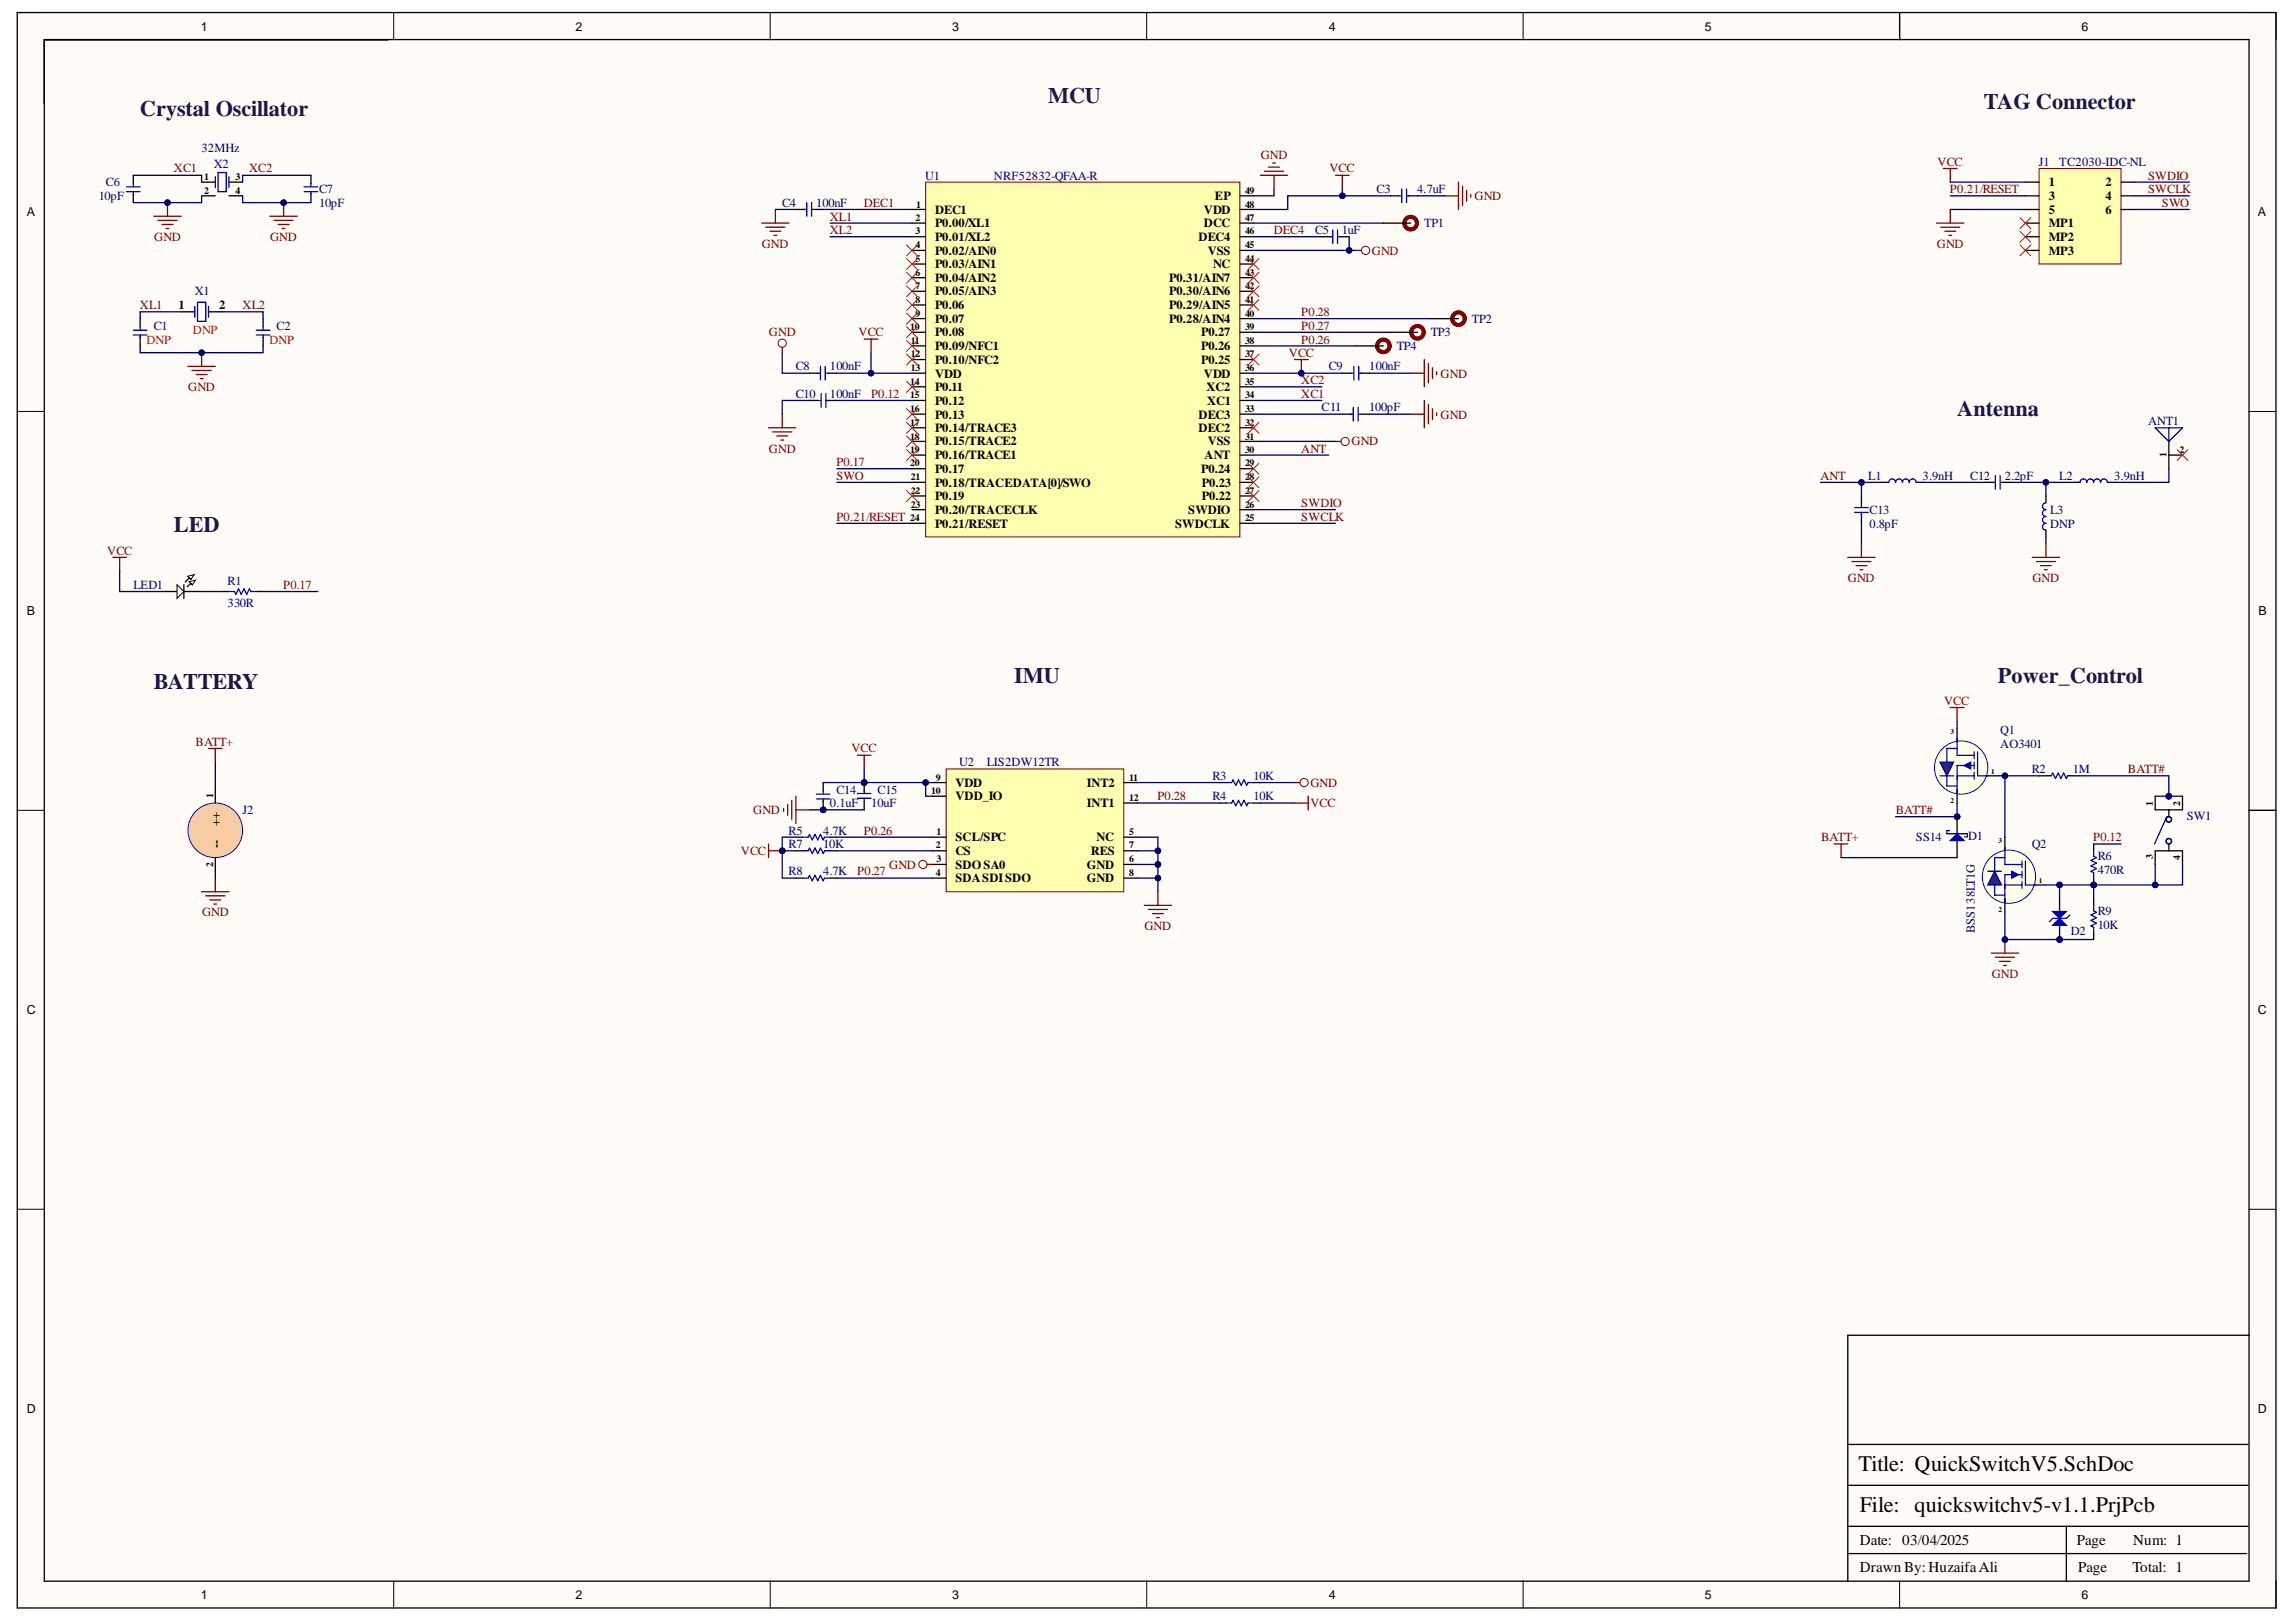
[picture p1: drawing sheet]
<svg xmlns="http://www.w3.org/2000/svg" width="297mm" height="210mm" viewBox="0 0 297 210" stroke-linecap="round" stroke-linejoin="round" font-family="sans-serif">
<defs><g id="words">
<g font-size="2.9" fill="#20124d">
<text x="18.1" y="15">Crystal Oscillator</text>
<text x="135.6" y="13.3">MCU</text>
<text x="256.7" y="14.1">TAG Connector</text>
<text x="253.2" y="53.8">Antenna</text>
<text x="22.5" y="68.9">LED</text>
<text x="19.9" y="89.2">BATTERY</text>
<text x="131.2" y="88.3">IMU</text>
<text x="258.4" y="88.3">Power_Control</text>
</g>
<g font-size="2.9">
<text x="240.4" y="190.4">Title: QuickSwitchV5.SchDoc</text>
<text x="240.6" y="195.7">File: quickswitchv5-v1.1.PrjPcb</text>
</g>
<g font-size="1.9">
<text x="240.6" y="203.5">Drawn By:HuzaifaAli</text>
<text x="240.6" y="199.9">Date: 03/04/2025</text>
<text x="268.7" y="199.9">Page</text>
<text x="268.9" y="203.5">Page</text>
<text x="275.9" y="203.5">Total: 1</text>
<text x="276" y="199.9">Num: 1</text>
</g>
<g font-size="1.6">
<text x="26" y="4">1</text>
<text x="74.4" y="4">2</text>
<text x="123.2" y="4">3</text>
<text x="171.9" y="4">4</text>
<text x="220.5" y="4">5</text>
<text x="269.3" y="4">6</text>
<text x="3.5" y="28">A</text>
<text x="121" y="27.6">DEC1</text>
<text x="121" y="29.4">P0.00/XL1</text>
<text x="155.7" y="29.4">DCC</text>
<text x="155.7" y="27.6">VDD</text>
<text x="157.2" y="25.9">EP</text>
<text x="265" y="24.1">1</text>
<text x="265" y="25.9">3</text>
<text x="265" y="27.6">5</text>
<text x="265" y="29.4">MP1</text>
<text x="272.4" y="24.1">2</text>
<text x="272.4" y="25.9">4</text>
<text x="272.4" y="27.6">6</text>
<text x="292.1" y="28">A</text>
<text x="121" y="31.2">P0.01/XL2</text>
<text x="121" y="33">P0.02/AIN0</text>
<text x="121" y="34.7">P0.03/AIN1</text>
<text x="155.1" y="31.2">DEC4</text>
<text x="156.3" y="33">VSS</text>
<text x="156.9" y="34.7">NC</text>
<text x="265" y="31.2">MP2</text>
<text x="265" y="33">MP3</text>
<text x="23.1" y="40">1</text>
<text x="28.3" y="40">2</text>
<text x="121" y="36.5">P0.04/AIN2</text>
<text x="121" y="38.2">P0.05/AIN3</text>
<text x="121" y="40">P0.06</text>
<text x="121" y="41.8">P0.07</text>
<text x="151.3" y="41.8">P0.28/AIN4</text>
<text x="151.3" y="40">P0.29/AIN5</text>
<text x="151.3" y="38.2">P0.30/AIN6</text>
<text x="151.3" y="36.5">P0.31/AIN7</text>
<text x="121" y="43.5">P0.08</text>
<text x="121" y="45.3">P0.09/NFC1</text>
<text x="121" y="47.1">P0.10/NFC2</text>
<text x="155.4" y="47.1">P0.25</text>
<text x="155.4" y="45.3">P0.26</text>
<text x="155.4" y="43.5">P0.27</text>
<text x="121" y="48.9">VDD</text>
<text x="121" y="50.6">P0.11</text>
<text x="121" y="52.4">P0.12</text>
<text x="155.7" y="48.9">VDD</text>
<text x="156.1" y="50.6">XC2</text>
<text x="156.2" y="52.4">XC1</text>
<text x="121" y="54.2">P0.13</text>
<text x="121" y="55.9">P0.14/TRACE3</text>
<text x="121" y="57.6">P0.15/TRACE2</text>
<text x="121" y="59.4">P0.16/TRACE1</text>
<text x="155.1" y="55.9">DEC2</text>
<text x="155.1" y="54.2">DEC3</text>
<text x="155.8" y="59.4">ANT</text>
<text x="156.3" y="57.6">VSS</text>
<text x="121" y="61.2">P0.17</text>
<text x="121" y="63">P0.18/TRACEDATA[0]/SWO</text>
<text x="121" y="64.7">P0.19</text>
<text x="155.4" y="61.2">P0.24</text>
<text x="155.5" y="64.7">P0.22</text>
<text x="155.5" y="63">P0.23</text>
<text x="121" y="66.5">P0.20/TRACECLK</text>
<text x="121" y="68.3">P0.21/RESET</text>
<text x="152" y="68.3">SWDCLK</text>
<text x="153.7" y="66.5">SWDIO</text>
<text x="3.5" y="79.6">B</text>
<text x="292.2" y="79.6">B</text>
<text x="123.6" y="101.9">VDD</text>
<text x="140.6" y="101.9">INT2</text>
<text x="28.4" y="106.9" transform="rotate(-90 28.4 106.9)">++</text>
<text x="123.6" y="103.5">VDD_IO</text>
<text x="140.6" y="104.5">INT1</text>
<text x="28.4" y="109.7" transform="rotate(-90 28.4 109.7)">--</text>
<text x="123.6" y="108.9">SCL/SPC</text>
<text x="123.6" y="110.6">CS</text>
<text x="123.6" y="112.4">SDOSA0</text>
<text x="140.6" y="112.4">GND</text>
<text x="141.1" y="110.6">RES</text>
<text x="141.9" y="108.9">NC</text>
<text x="123.6" y="114.2">SDASDISDO</text>
<text x="140.6" y="114.2">GND</text>
<text x="3.5" y="131.3">C</text>
<text x="292.1" y="131.3">C</text>
<text x="3.5" y="182.8">D</text>
<text x="292.1" y="182.8">D</text>
<text x="26" y="206.9">1</text>
<text x="74.4" y="206.9">2</text>
<text x="123.2" y="206.9">3</text>
<text x="171.9" y="206.9">4</text>
<text x="220.5" y="206.9">5</text>
<text x="269.3" y="206.9">6</text>
</g>
<g font-size="1.6" fill="#800000">
<text x="22.5" y="22.3">XC1</text>
<text x="32.2" y="22.3">XC2</text>
<text x="163.1" y="20.6">GND</text>
<text x="172" y="22.3">VCC</text>
<text x="250.7" y="21.5">VCC</text>
<text x="277.9" y="23.2">SWDIO</text>
<text x="107.4" y="28.6">XL1</text>
<text x="111.8" y="26.8">DEC1</text>
<text x="190.8" y="25.9">GND</text>
<text x="252.3" y="25">P0.21/RESET</text>
<text x="277.9" y="25">SWCLK</text>
<text x="279.7" y="26.8">SWO</text>
<text x="20" y="31.2">GND</text>
<text x="34.9" y="31.2">GND</text>
<text x="98.6" y="32">GND</text>
<text x="107.4" y="30.3">XL2</text>
<text x="164.8" y="30.3">DEC4</text>
<text x="177.5" y="33">GND</text>
<text x="250.6" y="32">GND</text>
<text x="18.1" y="40">XL1</text>
<text x="31.4" y="40">XL2</text>
<text x="168.3" y="40.9">P0.28</text>
<text x="99.5" y="43.5">GND</text>
<text x="111.1" y="43.5">VCC</text>
<text x="166.7" y="46.1">VCC</text>
<text x="168.3" y="44.5">P0.26</text>
<text x="168.3" y="42.7">P0.27</text>
<text x="24.4" y="50.6">GND</text>
<text x="112.7" y="51.5">P0.12</text>
<text x="168.3" y="51.5">XC1</text>
<text x="168.3" y="49.7">XC2</text>
<text x="186.4" y="48.9">GND</text>
<text x="99.5" y="58.6">GND</text>
<text x="168.3" y="58.6">ANT</text>
<text x="174.9" y="57.6">GND</text>
<text x="186.4" y="54.2">GND</text>
<text x="108.2" y="62.1">SWO</text>
<text x="108.2" y="60.4">P0.17</text>
<text x="168.3" y="65.6">SWDIO</text>
<text x="235.5" y="62.1">ANT</text>
<text x="13.9" y="71.8">VCC</text>
<text x="108.2" y="67.4">P0.21/RESET</text>
<text x="168.3" y="67.4">SWCLK</text>
<text x="36.6" y="76.2">P0.17</text>
<text x="239.1" y="75.3">GND</text>
<text x="262.9" y="75.3">GND</text>
<text x="251.5" y="91.2">VCC</text>
<text x="25.3" y="96.5">BATT+</text>
<text x="110.1" y="97.4">VCC</text>
<text x="169.5" y="101.9">GND</text>
<text x="275.3" y="100.1">BATT#</text>
<text x="97.5" y="105.3">GND</text>
<text x="149.7" y="103.5">P0.28</text>
<text x="169.5" y="104.5">VCC</text>
<text x="245.2" y="105.3">BATT#</text>
<text x="95.8" y="110.6">VCC</text>
<text x="110.9" y="113.3">P0.27</text>
<text x="111.8" y="108">P0.26</text>
<text x="115.1" y="112.4">GND</text>
<text x="235.6" y="108.9">BATT+</text>
<text x="270.8" y="108.9">P0.12</text>
<text x="26.1" y="118.6">GND</text>
<text x="148" y="120.4">GND</text>
<text x="257.7" y="126.5">GND</text>
</g>
<g font-size="1.6" fill="#000080">
<text x="26.1" y="19.7">32MHz</text>
<text x="27.7" y="21.8">X2</text>
<text x="119.7" y="23.2">U1</text>
<text x="128.6" y="23.2">NRF52832-QFAA-R</text>
<text x="263.8" y="21.5">J1</text>
<text x="266.4" y="21.5">TC2030-IDC-NL</text>
<text x="12.8" y="25.9">10pF</text>
<text x="13.7" y="24.1">C6</text>
<text x="41.3" y="25">C7</text>
<text x="41.3" y="26.8">10pF</text>
<text x="101.2" y="26.8">C4</text>
<text x="105.6" y="26.8">100nF</text>
<text x="178.1" y="25">C3</text>
<text x="183.3" y="25">4.7uF</text>
<text x="184.3" y="29.4">TP1</text>
<text x="170.1" y="30.3">C5</text>
<text x="173.6" y="30.3">1uF</text>
<text x="25.2" y="38.2">X1</text>
<text x="190.4" y="41.8">TP2</text>
<text x="19.9" y="42.7">C1</text>
<text x="35.8" y="42.7">C2</text>
<text x="103" y="47.9">C8</text>
<text x="107.4" y="47.9">100nF</text>
<text x="171.9" y="47.9">C9</text>
<text x="177.1" y="47.9">100nF</text>
<text x="180.7" y="45.3">TP4</text>
<text x="185.1" y="43.5">TP3</text>
<text x="103" y="51.5">C10</text>
<text x="107.4" y="51.5">100nF</text>
<text x="171" y="53.3">C11</text>
<text x="177.1" y="53.3">100pF</text>
<text x="277.9" y="55">ANT1</text>
<text x="241.7" y="62.1">L1</text>
<text x="248.7" y="62.1">3.9nH</text>
<text x="254.9" y="62.1">C12</text>
<text x="259.4" y="62.1">2.2pF</text>
<text x="266.4" y="62.1">L2</text>
<text x="273.5" y="62.1">3.9nH</text>
<text x="241.9" y="66.5">C13</text>
<text x="241.9" y="68.3">0.8pF</text>
<text x="265.2" y="66.5">L3</text>
<text x="265.2" y="68.3">DNP</text>
<text x="17.3" y="76.2">LED1</text>
<text x="29.4" y="75.7">R1</text>
<text x="29.4" y="78.5">330R</text>
<text x="258.8" y="95">Q1</text>
<text x="124.1" y="99.1">U2</text>
<text x="127.7" y="99.1">LIS2DW12TR</text>
<text x="156.8" y="100.9">R3</text>
<text x="162.2" y="100.9">10K</text>
<text x="258.8" y="96.8">AO3401</text>
<text x="262.8" y="100.1">R2</text>
<text x="268.2" y="100.1">1M</text>
<text x="31.4" y="105.3">J2</text>
<text x="107.4" y="104.5">0.1uF</text>
<text x="108.2" y="102.7">C14</text>
<text x="112.7" y="104.5">10uF</text>
<text x="113.5" y="102.7">C15</text>
<text x="156.8" y="103.5">R4</text>
<text x="162.2" y="103.5">10K</text>
<text x="282.9" y="106.1">SW1</text>
<text x="102" y="109.8">R7</text>
<text x="102" y="108">R5</text>
<text x="102" y="113.3">R8</text>
<text x="106.5" y="109.8">10K</text>
<text x="106.5" y="108">4.7K</text>
<text x="106.5" y="113.3">4.7K</text>
<text x="247.9" y="108.9">SS14</text>
<text x="254.6" y="108.7">D1</text>
<text x="262.8" y="109.8">Q2</text>
<text x="271.4" y="111.3">R6</text>
<text x="271.4" y="113.1">470R</text>
<text x="271.4" y="118.4">R9</text>
<text x="255.5" y="120.7" transform="rotate(-90 255.5 120.7)">BSS138LT1G</text>
<text x="267.9" y="121">D2</text>
<text x="271.4" y="120.2">10K</text>
</g>
<g font-size="1.6" fill="#f00">
<text x="18.9" y="44.5">DNP</text>
<text x="25" y="43.2">DNP</text>
<text x="34.9" y="44.5">DNP</text>
</g>
<g font-size="1.3">
<text x="26.4" y="23.3">1</text>
<text x="30.5" y="23.3">3</text>
<text x="26.4" y="25.1">2</text>
<text x="30.5" y="25.1">4</text>
<text x="118.4" y="28.6">2</text>
<text x="118.5" y="26.9">1</text>
<text x="161.1" y="28.6">47</text>
<text x="161.1" y="26.9">48</text>
<text x="161.1" y="25.1">49</text>
<text x="118.4" y="30.3">3</text>
<text x="118.4" y="32.1">4</text>
<text x="118.4" y="33.9">5</text>
<text x="118.4" y="35.7">6</text>
<text x="161.1" y="35.7">43</text>
<text x="161.1" y="33.9">44</text>
<text x="161.1" y="32.1">45</text>
<text x="161.1" y="30.3">46</text>
<text x="118.4" y="37.4">7</text>
<text x="118.4" y="39.2">8</text>
<text x="118.4" y="41">9</text>
<text x="161.1" y="41">40</text>
<text x="161.1" y="39.2">41</text>
<text x="161.1" y="37.4">42</text>
<text x="117.8" y="42.8">10</text>
<text x="117.8" y="44.5">11</text>
<text x="117.8" y="46.2">12</text>
<text x="161.1" y="46.2">37</text>
<text x="161.1" y="44.5">38</text>
<text x="161.1" y="42.8">39</text>
<text x="117.8" y="49.8">14</text>
<text x="117.8" y="51.6">15</text>
<text x="117.8" y="53.3">16</text>
<text x="117.8" y="48">13</text>
<text x="161.1" y="53.3">33</text>
<text x="161.1" y="51.6">34</text>
<text x="161.1" y="49.8">35</text>
<text x="161.1" y="48">36</text>
<text x="117.8" y="55.1">17</text>
<text x="117.8" y="56.9">18</text>
<text x="117.8" y="58.7">19</text>
<text x="161.1" y="58.7">30</text>
<text x="161.1" y="56.9">31</text>
<text x="161.1" y="55.1">32</text>
<text x="280.3" y="59.1" transform="rotate(-90 280.3 59.1)">1</text>
<text x="282" y="58.7">2</text>
<text x="117.8" y="60.4">20</text>
<text x="117.8" y="62.1">21</text>
<text x="117.8" y="63.9">22</text>
<text x="117.8" y="65.7">23</text>
<text x="161.1" y="65.7">26</text>
<text x="161.1" y="63.9">27</text>
<text x="161.1" y="62.1">28</text>
<text x="161.1" y="60.4">29</text>
<text x="117.8" y="67.5">24</text>
<text x="161.1" y="67.5">25</text>
<text x="121.1" y="101">9</text>
<text x="146.1" y="101">11</text>
<text x="27.6" y="103.2" transform="rotate(-90 27.6 103.2)">1</text>
<text x="120.5" y="102.8">10</text>
<text x="146.1" y="103.6">12</text>
<text x="278.5" y="104.3" transform="rotate(-90 278.5 104.3)">1</text>
<text x="282" y="104.3" transform="rotate(-90 282 104.3)">2</text>
<text x="27.6" y="112.3" transform="rotate(-90 27.6 112.3)">2</text>
<text x="121.1" y="109.8">2</text>
<text x="121.1" y="113.4">4</text>
<text x="121.1" y="108.1">1</text>
<text x="121.1" y="111.6">3</text>
<text x="146.1" y="108.1">5</text>
<text x="146.1" y="111.6">6</text>
<text x="146.1" y="109.8">7</text>
<text x="146.1" y="113.4">8</text>
<text x="278.5" y="111.2" transform="rotate(-90 278.5 111.2)">3</text>
<text x="282" y="111.2" transform="rotate(-90 282 111.2)">4</text>
</g>
<g font-size=".9">
<text x="252.4" y="94.9">3</text>
<text x="257.6" y="100.2">1</text>
<text x="252.4" y="103.9">2</text>
<text x="258.5" y="109">3</text>
<text x="258.5" y="118">2</text>
<text x="263.8" y="114.3">1</text>
</g>
</g></defs>
<g fill="#fffcf8">
<path d="M2.2 1.6h292.3v206.5h-292.3z" fill-rule="evenodd"/>
<path d="M5.8 5.2h285.1v199.4h-285.1z" fill-rule="evenodd"/>
</g>
<g fill="none" stroke="#000" stroke-width=".13">
<path d="M2.2 1.6h3.6M50.9 1.6v3.6M99.6 1.6v3.6M148.3 1.6v3.6M197 1.6v3.6M245.8 1.6v3.6M290.9 1.6h3.6v3.6M2.2 53.2h3.6M290.9 53.3h3.6M2.2 104.9h3.6M290.9 104.9h3.6M2.2 156.5h3.6"/>
<path d="M290.9 156.5h3.6M50.9 204.6v3.5M99.6 204.6v3.5M148.4 204.6v3.5M197 204.6v3.5M245.8 204.6v3.5M294.5 204.6v3.5"/>
</g>
<path d="M2.2 1.6h292.2v206.5h-292.2zM5.7 5.1h285.3v199.5h-285.3zM5.7 5.1h44.5M245.8 1.6v3.5M291 104.9h3.5M291 172.8h-51.9v31.8M239.1 197.5h51.7M239.1 192.2h51.7M239.1 186.9h51.7M267.3 197.5v7.1M239.1 201.1h51.6" fill="none" stroke="#000" stroke-width=".17"/>
<path d="M263.8 21.8h10.6v12.4h-10.6z" fill-rule="evenodd" fill="#ffffb0"/>
<path d="M263.8 21.8h10.6v12.4h-10.6z" fill="none" stroke="#800000" stroke-width=".13"/>
<path d="M262 23.6h1.8M262 25.3h1.8M262 27.1h1.8M262 28.9h1.8M262 30.6h1.8M262 32.4h1.8M274.4 23.6h1.8M274.4 25.3h1.8M274.4 27.1h1.8" fill="none" stroke="#000" stroke-width=".17"/>
<path d="M261.3 28.2l1.4 1.4M261.3 29.9l1.4 1.4M261.3 31.7l1.4 1.4M262.7 28.2l-1.4 1.4M262.7 29.9l-1.4 1.4M262.7 31.7l-1.4 1.4" fill="none" stroke="#f00" stroke-width=".13"/>
<path d="M250.5 28.9h3.6M251.1 29.4h2.5M251.4 21.8h1.8M251.6 29.9h1.4M252.1 30.5h.4M252.3 21.8v1.8M252.3 27.1v1.8" fill="none" stroke="#800000" stroke-width=".17"/>
<path d="M119.8 23.6h40.6v45.9h-40.6z" fill-rule="evenodd" fill="#ffffb0"/>
<g fill="none" stroke="#800000" stroke-width=".13">
<path d="M119.8 23.6h40.6v45.9h-40.6z"/>
<circle cx="176.7" cy="32.4" r=".53"/>
<circle cx="101.2" cy="44.4" r=".53"/>
<circle cx="174" cy="57.1" r=".53"/>
</g>
<g fill="none" stroke="#000" stroke-width=".17">
<path d="M103 27.1h1.1M105.4 27.1h1.1M118 27.1h1.8M118 28.9h1.8M118 30.6h1.8M118 32.4h1.8M118 34.2h1.8M118 35.9h1.8M118 37.7h1.8M118 39.5h1.8M160.4 27.1h1.8M160.4 28.9h1.8"/>
<path d="M160.4 30.6h1.8M160.4 32.4h1.8M160.4 34.2h1.8M160.4 35.9h1.8M160.4 37.7h1.8M160.4 39.5h1.8M160.4 25.3h1.8M171 30.6h1.2M173.5 30.6h1M179 28.9h3.5M179.8 25.3h1.1M182.2 25.3h1.2"/>
<path d="M104.7 48.3h1.2M107.2 48.3h1.1M118 41.2h1.8M118 43h1.8M118 44.8h1.8M118 46.5h1.8M118 48.3h1.8M118 50.1h1.8M118 51.8h1.8M118 53.6h1.8M118 55.4h1.8M118 57.1h1.8"/>
<path d="M118 58.9h1.8M160.4 41.2h1.8M160.4 43h1.8M160.4 44.8h1.8M160.4 46.5h1.8M160.4 48.3h1.8M160.4 50.1h1.8M160.4 51.8h1.8M160.4 53.6h1.8M160.4 55.4h1.8M160.4 57.1h1.8M160.4 58.9h1.8"/>
<path d="M173.7 48.3h1M176 48.3h1.2M118 60.7h1.8M118 62.4h1.8M118 64.2h1.8M118 66h1.8M118 67.7h1.8M160.4 60.7h1.8M160.4 62.4h1.8M160.4 64.2h1.8M160.4 66h1.8M160.4 67.7h1.8"/>
</g>
<g fill="none" stroke="#800000" stroke-width=".17">
<path d="M98.5 28.9h3.6M99.1 29.4h2.4M99.6 29.9h1.4M100.1 30.5h.4M100.3 27.1v1.8M163.1 22.7h3.5M163.6 22.2h2.5M164.1 21.6h1.4M164.6 21.1h.4M164.8 22.7v1.8M172.8 22.7h1.7M173.7 22.7v1.8"/>
<path d="M175.4 32.4h.7M186.9 25.3h1.8M188.7 23.6v3.5M189.2 24.1v2.5M189.7 24.6v1.4M190.3 25.2v.3M99.4 55.4h3.6M100 55.9h2.4M100.5 56.4h1.4M101 56.9h.4M101.2 44.9v.7M101.2 53.6v1.8"/>
<path d="M111.8 43.9h1.8M112.7 43.9v1.7M167.5 46.5h1.7M168.4 46.5v1.8M172.8 57.1h.7"/>
</g>
<g fill="none" stroke="#00f" stroke-width=".17">
<path d="M104 27.1h.4M104.4 26.2v1.8M105 26.2v1.8M105.1 27.1h.3M172.1 30.6h.3M172.4 29.8v1.7M173 29.8v1.7M173.1 30.6h.4M180.9 25.3h.4M181.3 24.5v1.7M182 25.3h.3M182 24.5v1.7"/>
<path d="M105.8 48.3h.3M106.1 47.4v1.8M106.8 47.4v1.8M106.9 48.3h.3M174.7 48.3h.4M175.2 47.4v1.8M175.8 48.3h.3M175.8 47.4v1.8"/>
</g>
<path d="M161.5 33.5l1.4 1.4M162.9 33.5l-1.4 1.4" fill="none" stroke="#f00" stroke-width=".13"/>
<circle cx="182.5" cy="28.9" r=".81" fill="none" stroke="#5b0f00" stroke-width=".51"/>
<circle cx="168.4" cy="48.3" r=".35" fill="#000080"/>
<circle cx="168.4" cy="48.3" r=".35" fill="none" stroke="#000080" stroke-width=".13"/>
<path d="M182.5 48.3h1.8M182.5 53.6h1.8M184.3 46.5v3.6M184.3 51.8v3.6M184.8 47.1v2.4M184.8 52.4v2.4M185.3 47.6v1.4M185.3 52.9v1.4M185.9 48.1v.4M185.9 53.4v.4" fill="none" stroke="#800000" stroke-width=".17"/>
<path d="M104.7 51.8h1.1M107.1 51.8h1.2M173.7 53.6h1.1M176.1 53.6h1.1" fill="none" stroke="#000" stroke-width=".17"/>
<path d="M105.8 51.8h.3M106.2 50.9v1.8M106.9 51.8h.3M106.9 50.9v1.8M174.7 53.6h.4M175.1 52.7v1.8M175.7 52.7v1.8M175.8 53.6h.3" fill="none" stroke="#00f" stroke-width=".17"/>
<path d="M161.5 54.7l1.4 1.4M162.9 54.7l-1.4 1.4" fill="none" stroke="#f00" stroke-width=".13"/>
<circle cx="253.2" cy="105.7" r=".35" fill="#000080"/>
<circle cx="253.2" cy="105.7" r=".35" fill="none" stroke="#000080" stroke-width=".13"/>
<path d="M253.2 105.7v2.2M253.2 108.8v2.2" fill="none" stroke="#000" stroke-width=".17"/>
<circle cx="253.2" cy="105.7" r=".35" fill="#000080"/>
<circle cx="253.2" cy="105.7" r=".35" fill="none" stroke="#000080" stroke-width=".13"/>
<path d="M252.3 108.8l.9-.9 .9 .9z" fill="#00f"/>
<path d="M251.9 107.9h2.6M252.2 107.5h-.3v.4M252.3 108.8l.9-.9 .9 .9zM254.5 107.9v.4h-.3" fill="none" stroke="#00f" stroke-width=".17"/>
<path d="M256.7 100.4h1.8" fill="none" stroke="#000" stroke-width=".17"/>
<circle cx="253.7" cy="99.3" r="3.4" fill="#ffffe8"/>
<circle cx="253.7" cy="99.3" r="3.4" fill="none" stroke="#00f" stroke-width=".13"/>
<path d="M253.2 95.5v2.2h2.2M255.4 97.3v.9M255.4 98.6v.9M255.4 100v.8M255.4 99.1h-2.2v3.5M255.8 97.3v3.1h1.4M253.2 100.4h2.2" fill="none" stroke="#00f" stroke-width=".17"/>
<path d="M254.1 99.1l.9-.5v.9z" fill="#00f"/>
<path d="M253.2 96.9h-1.3v4.8h1.3M254.1 99.1l.9-.5v.9zM251 100.4h1.7" fill="none" stroke="#00f" stroke-width=".17"/>
<path d="M253.2 94.2v1.8M253.2 102.2v1.7" fill="none" stroke="#000" stroke-width=".17"/>
<path d="M251 98.6h1.7l-.8 1.8z" fill="#073763"/>
<path d="M251 98.6h1.7l-.8 1.8zM264.7 100.4h.7l.2-.4 .3 .7 .4-.7 .3 .7 .4-.7 .3 .7 .2-.3h.7" fill="none" stroke="#00f" stroke-width=".17"/>
<path d="M252.3 91.6h1.8M253.2 91.6v1.7M237.3 109.2h1.8M238.2 109.2v1.8M257.6 123.3h3.5M258.1 123.9h2.5M258.7 124.4h1.4M259.2 124.9h.4M259.4 121.6v1.7" fill="none" stroke="#800000" stroke-width=".17"/>
<path d="M263.8 100.4h.9M268.2 100.4h.9" fill="none" stroke="#000" stroke-width=".17"/>
<circle cx="259.4" cy="121.6" r=".35" fill="#000080"/>
<circle cx="259.4" cy="121.6" r=".35" fill="none" stroke="#000080" stroke-width=".13"/>
<path d="M278.8 103v1.8h3.6v-1.8M278.8 111.9v-1.8h3.6v1.8M280.6 104.8v.9M280.6 109.2v.9" fill="none" stroke="#000" stroke-width=".17"/>
<g fill="none" stroke="#00f" stroke-width=".17">
<path d="M280.3 105.7l-1.6 3.5"/>
<circle cx="280.6" cy="108.9" r=".35"/>
<circle cx="280.6" cy="106" r=".35"/>
</g>
<circle cx="266.4" cy="121.6" r=".35" fill="#000080"/>
<circle cx="266.4" cy="121.6" r=".35" fill="none" stroke="#000080" stroke-width=".13"/>
<path d="M266.5 119.8v1.8" fill="none" stroke="#000" stroke-width=".17"/>
<circle cx="266.4" cy="121.6" r=".35" fill="#000080"/>
<circle cx="266.4" cy="121.6" r=".35" fill="none" stroke="#000080" stroke-width=".13"/>
<path d="M266.5 116.3v1.8" fill="none" stroke="#000" stroke-width=".17"/>
<path d="M265.6 119.7l.9-.9 .8 .9z" fill="#00f"/>
<path d="M265.6 119.7l.9-.9 .8 .9zM267.8 118.4l-.5 .4h-1.7l-.5 .5" fill="none" stroke="#00f" stroke-width=".17"/>
<path d="M265.6 118h1.7l-.8 .8z" fill="#00f"/>
<path d="M265.6 118h1.7l-.8 .8z" fill="none" stroke="#00f" stroke-width=".17"/>
<circle cx="270.9" cy="114.5" r=".35" fill="#000080"/>
<circle cx="270.9" cy="114.5" r=".35" fill="none" stroke="#000080" stroke-width=".13"/>
<path d="M270.9 109.2v.9M270.9 113.6v.9" fill="none" stroke="#000" stroke-width=".17"/>
<circle cx="270.9" cy="114.5" r=".35" fill="#000080"/>
<circle cx="270.9" cy="114.5" r=".35" fill="none" stroke="#000080" stroke-width=".13"/>
<path d="M270.9 110.1v.7l.3 .2-.7 .3 .7 .4-.7 .4 .7 .3-.7 .3 .4 .2v.7" fill="none" stroke="#00f" stroke-width=".17"/>
<circle cx="27.9" cy="107.5" r="3.5" fill="#f9cb9c"/>
<circle cx="27.9" cy="107.5" r="3.5" fill="none" stroke="#00f" stroke-width=".13"/>
<path d="M27.9 102.2v1.7M27.9 111v1.7" fill="none" stroke="#000" stroke-width=".17"/>
<path d="M27 96.9h1.7M27.9 96.9v1.7M26.1 115.4h3.5M26.6 115.9h2.5M27.1 116.5h1.5M27.7 117h.3M27.9 113.6v1.8" fill="none" stroke="#800000" stroke-width=".17"/>
<path d="M122.4 99.5h23v15.9h-23z" fill-rule="evenodd" fill="#ffffb0"/>
<path d="M122.4 99.5h23v15.9h-23z" fill="none" stroke="#800000" stroke-width=".13"/>
<path d="M120.6 108.3h1.8M120.6 110.1h1.8M120.6 111.9h1.8M120.6 113.6h1.8M120.6 101.3h1.8M120.6 103h1.8M145.4 108.3h1.7M145.4 110.1h1.7M145.4 111.9h1.7M145.4 113.6h1.7M145.4 101.3h1.7M145.4 103.9h1.7" fill="none" stroke="#000" stroke-width=".17"/>
<path d="M110.9 97.7h1.8M111.8 97.7v1.8M148 117.2h3.6M148.6 117.7h2.4M149.1 118.2h1.4M149.6 118.8h.4M149.8 115.4v1.8" fill="none" stroke="#800000" stroke-width=".17"/>
<circle cx="106.5" cy="104.8" r=".35" fill="#000080"/>
<circle cx="106.5" cy="104.8" r=".35" fill="none" stroke="#000080" stroke-width=".13"/>
<path d="M106.5 103.7v1.1" fill="none" stroke="#000" stroke-width=".17"/>
<circle cx="106.5" cy="104.8" r=".35" fill="#000080"/>
<circle cx="106.5" cy="104.8" r=".35" fill="none" stroke="#000080" stroke-width=".13"/>
<path d="M105.6 103.4h1.8M105.6 102.8h1.8M106.5 102.3v.4M106.5 103.4v.3" fill="none" stroke="#00f" stroke-width=".17"/>
<path d="M106.5 101.3v1" fill="none" stroke="#000" stroke-width=".17"/>
<circle cx="111.8" cy="101.3" r=".35" fill="#000080"/>
<circle cx="111.8" cy="101.3" r=".35" fill="none" stroke="#000080" stroke-width=".13"/>
<path d="M111.8 101.3v1.1" fill="none" stroke="#000" stroke-width=".17"/>
<circle cx="111.8" cy="101.3" r=".35" fill="#000080"/>
<circle cx="111.8" cy="101.3" r=".35" fill="none" stroke="#000080" stroke-width=".13"/>
<path d="M110.9 102.7h1.8M110.9 103.3h1.8M111.8 102.3v.4M111.8 103.4v.3" fill="none" stroke="#00f" stroke-width=".17"/>
<path d="M111.8 103.7v1.1" fill="none" stroke="#000" stroke-width=".17"/>
<path d="M99.4 109.2v1.8M99.4 110.1h1.8M101.4 104.6v.4M101.9 104.1v1.4M102.4 103.6v2.4M103 103v3.6M103 104.8h1.7M119.9 111.9h.7M167.5 103.9h1.7M167.5 101.3h.7M169.2 103v1.8" fill="none" stroke="#800000" stroke-width=".17"/>
<g fill="none" stroke="#800000" stroke-width=".13">
<circle cx="119.4" cy="111.9" r=".53"/>
<circle cx="168.7" cy="101.3" r=".53"/>
</g>
<circle cx="101.2" cy="110.1" r=".35" fill="#000080"/>
<circle cx="101.2" cy="110.1" r=".35" fill="none" stroke="#000080" stroke-width=".13"/>
<path d="M26.1 23.6h1.8M26.1 25.3h1.8M29.6 23.6h1.8M29.6 25.3h1.8" fill="none" stroke="#000" stroke-width=".17"/>
<path d="M27.9 22.9v1.4M28.2 22.3h1.1v2.5h-1.1zM29.6 22.9v1.4" fill="none" stroke="#00f" stroke-width=".17"/>
<path d="M34.9 28h3.6M35.5 28.5h2.4M36 29h1.4M36.5 29.6h.4M36.7 26.2v1.8" fill="none" stroke="#800000" stroke-width=".17"/>
<circle cx="36.7" cy="26.2" r=".35" fill="#000080"/>
<circle cx="36.7" cy="26.2" r=".35" fill="none" stroke="#000080" stroke-width=".13"/>
<path d="M19.9 28h3.5M20.4 28.5h2.5M21 29h1.4M21.5 29.6h.3M21.7 26.2v1.8" fill="none" stroke="#800000" stroke-width=".17"/>
<circle cx="21.7" cy="26.2" r=".35" fill="#000080"/>
<circle cx="21.7" cy="26.2" r=".35" fill="none" stroke="#000080" stroke-width=".13"/>
<path d="M24.7 75.5l-.5 .4" fill="none" stroke="#000" stroke-width=".17"/>
<path d="M24.5 75.3l.8-.2-.4 .6z" fill-rule="evenodd" fill="#fff"/>
<path d="M24.5 75.3l.8-.2-.4 .6z" fill="none" stroke="#000" stroke-width=".13"/>
<path d="M24.5 74.8l-.5 .5" fill="none" stroke="#000" stroke-width=".17"/>
<path d="M24.3 74.6l.8-.2-.4 .6z" fill-rule="evenodd" fill="#fff"/>
<path d="M24.3 74.6l.8-.2-.4 .6z" fill="none" stroke="#000" stroke-width=".13"/>
<path d="M20.8 76.5h2.1M23.8 76.5h2.3M23.8 75.7v1.7" fill="none" stroke="#000" stroke-width=".17"/>
<path d="M22.9 75.7l.9 .8-.9 .9z" fill="#fff"/>
<path d="M22.9 75.7l.9 .8-.9 .9z" fill="none" stroke="#000" stroke-width=".13"/>
<path d="M18.1 41.2v1.1M18.1 43.6v1.2M23.4 40.3h1.8M27 40.3h1.7M34 41.2v1.1M34 43.6v1.2M28.7 76.5h.9M33.2 76.5h.8" fill="none" stroke="#000" stroke-width=".17"/>
<path d="M25.2 39.6v1.5M25.6 39.1h1v2.5h-1zM27 39.6v1.5M17.2 43.3h1.8M17.2 42.7h1.8M18.1 42.3v.3M18.1 43.3v.4M33.2 43.3h1.7M33.2 42.7h1.7M34 42.3v.3M34 43.3v.4M29.6 76.5h.7l.2 .4 .4-.7 .3 .7 .4-.7 .3 .7 .4-.7 .1 .3h.8" fill="none" stroke="#00f" stroke-width=".17"/>
<path d="M24.3 47.4h3.6M24.8 47.9h2.5M25.4 48.5h1.4M25.9 49h.4M26.1 45.6v1.8" fill="none" stroke="#800000" stroke-width=".17"/>
<circle cx="26.1" cy="45.6" r=".35" fill="#000080"/>
<circle cx="26.1" cy="45.6" r=".35" fill="none" stroke="#000080" stroke-width=".13"/>
<path d="M14.6 72.1h1.8M15.5 72.1v1.8" fill="none" stroke="#800000" stroke-width=".17"/>
<g fill="none" stroke="#f00" stroke-width=".13">
<path d="M117.3 31.7l1.4 1.4M117.3 33.5l1.4 1.4M117.3 35.2l1.4 1.4M117.3 37l1.4 1.4M117.3 38.8l1.4 1.4M118.7 31.7l-1.4 1.4M118.7 33.5l-1.4 1.4M118.7 35.2l-1.4 1.4M118.7 37l-1.4 1.4M118.7 38.8l-1.4 1.4M161.5 35.2l1.4 1.4M161.5 37l1.4 1.4"/>
<path d="M161.5 38.8l1.4 1.4M162.9 35.2l-1.4 1.4M162.9 37l-1.4 1.4M162.9 38.8l-1.4 1.4M117.3 40.5l1.4 1.4M117.3 42.3l1.4 1.4M117.3 44.1l1.4 1.4M117.3 45.8l1.4 1.4M117.3 49.4l1.4 1.4M117.3 52.9l1.4 1.4M117.3 54.7l1.4 1.4M117.3 56.4l1.4 1.4"/>
<path d="M117.3 58.2l1.4 1.4M118.7 40.5l-1.4 1.4M118.7 42.3l-1.4 1.4M118.7 44.1l-1.4 1.4M118.7 45.8l-1.4 1.4M118.7 49.4l-1.4 1.4M118.7 52.9l-1.4 1.4M118.7 54.7l-1.4 1.4M118.7 56.4l-1.4 1.4M118.7 58.2l-1.4 1.4M161.5 59.9l1.4 1.5M161.5 45.8l1.4 1.4"/>
<path d="M162.9 59.9l-1.4 1.5M162.9 45.8l-1.4 1.4M117.3 63.5l1.4 1.4M118.7 63.5l-1.4 1.4M161.5 61.7l1.4 1.4M161.5 63.5l1.4 1.4M162.9 61.7l-1.4 1.4M162.9 63.5l-1.4 1.4"/>
</g>
<g fill="none" stroke="#5b0f00" stroke-width=".51">
<circle cx="179" cy="44.8" r=".81"/>
<circle cx="183.4" cy="43" r=".81"/>
<circle cx="188.7" cy="41.2" r=".81"/>
</g>
<g fill="none" stroke="#000" stroke-width=".17">
<path d="M17.2 22.7v1M17.2 25.1v1.1M40.2 22.7v1M40.2 25.1v1.1M175.4 44.8h3.6M179.8 43h3.6M185.2 41.2h3.5M103 110.1h.8M103 108.3h.8M103 113.6h.8M107.4 110.1h.9M107.4 108.3h.9"/>
<path d="M107.4 113.6h.9M157.8 101.3h.8M157.8 103.9h.8M162.2 101.3h.9M162.2 103.9h.9M262.9 114.5h1.8M270.9 116.3v.9M270.9 120.7v.9"/>
</g>
<g fill="none" stroke="#00f" stroke-width=".17">
<path d="M16.4 24.8h1.7M16.4 24.2h1.7M17.2 23.7v.4M17.2 24.8v.4M39.3 24.8h1.8M39.3 24.2h1.8M40.2 23.7v.4M40.2 24.8v.4M103.8 110.1h.8l.1-.4 .4 .8 .3-.8 .4 .8 .3-.8 .4 .8 .2-.4h.7M103.8 108.3h.8l.1-.3 .4 .7 .3-.7 .4 .7 .3-.7 .4 .7 .2-.4h.7M103.8 113.6h.8l.1-.3 .4 .7 .3-.7 .4 .7 .3-.7 .4 .7 .2-.4h.7M158.6 101.3h.7l.2-.4 .4 .7 .3-.7 .4 .7 .3-.7 .4 .7 .2-.3h.7"/>
<path d="M158.6 103.9h.7l.2-.3 .4 .7 .3-.7 .4 .7 .3-.7 .4 .7 .2-.4h.7M270.9 117.2v.7l.3 .2-.7 .3 .7 .4-.7 .3 .7 .4-.7 .3 .4 .2v.7"/>
</g>
<circle cx="259.9" cy="113.5" r="3.4" fill="#ffffe8"/>
<circle cx="259.9" cy="113.5" r="3.4" fill="none" stroke="#00f" stroke-width=".13"/>
<path d="M259.4 114.5h2.2M259.4 109.7v2.2h2.2M261.6 111.4v.9M261.6 112.7v.9M261.6 114.1v.9M261.6 113.2h-2.2v3.5M262 111.4v3.1h1.4" fill="none" stroke="#00f" stroke-width=".17"/>
<path d="M260.3 112.7l.8 .5-.8 .4z" fill="#00f"/>
<path d="M257.2 112.7h1.7M259.4 111h-1.3v4.8h1.3M260.3 112.7l.8 .5-.8 .4z" fill="none" stroke="#00f" stroke-width=".17"/>
<path d="M259.4 108.3v1.8M259.4 116.3v1.8" fill="none" stroke="#000" stroke-width=".17"/>
<path d="M258.1 112.7l.8 1.8h-1.7z" fill="#073763"/>
<g fill="none" stroke="#00f" stroke-width=".17">
<path d="M278.8 55.4h3.6l-1.8 1.7zM280.6 55.4v1.7M239.9 66.3h1.8M239.9 65.7h1.8M240.8 65.3v.3M240.8 66.3v.4M244.4 62.4a.44 .44 0 0 1 .4-.4 .44 .44 0 0 1 .4 .4 .44 .44 0 0 1 .5-.4 .44 .44 0 0 1 .4 .4 .44 .44 0 0 1 .5-.4 .44 .44 0 0 1 .4 .4 .44 .44 0 0 1 .4-.4 .44 .44 0 0 1 .5 .4M257.8 62.4h.3M258.1 61.5v1.8M258.8 61.5v1.8M258.8 62.4h.4M264.7 65.1a.44 .44 0 0 0-.5 .4 .44 .44 0 0 0 .5 .5 .44 .44 0 0 0-.5 .4 .44 .44 0 0 0 .5 .4 .44 .44 0 0 0-.5 .5 .44 .44 0 0 0 .5 .4 .44 .44 0 0 0-.5 .5 .44 .44 0 0 0 .5 .4"/>
<path d="M269.1 62.4a.44 .44 0 0 1 .4-.4 .44 .44 0 0 1 .5 .4 .44 .44 0 0 1 .4-.4 .44 .44 0 0 1 .5 .4 .44 .44 0 0 1 .4-.4 .44 .44 0 0 1 .4 .4 .44 .44 0 0 1 .5-.4 .44 .44 0 0 1 .4 .4M258.1 112.7l.8 1.8h-1.7z"/>
</g>
<path d="M280.6 57.1v3.6M280.6 58.9h1.8M240.8 64.2v1.1M240.8 66.6v1.1M243.5 62.4h.9M247.9 62.4h.9M256.7 62.4h1.2M259.2 62.4h1.1M264.7 64.2v.9M264.7 68.6v.9M268.2 62.4h.9M272.6 62.4h.9" fill="none" stroke="#000" stroke-width=".17"/>
<path d="M239.1 72.1h3.5M239.6 72.7h2.5M240.1 73.2h1.4M240.6 73.7h.4M240.8 70.4v1.7M262.9 72.1h3.6M263.4 72.7h2.5M264 73.2h1.4M264.5 73.7h.4M264.7 70.4v1.7" fill="none" stroke="#800000" stroke-width=".17"/>
<g fill="none" stroke="#000072" stroke-width=".17">
<path d="M100.3 27.1h2.7M106.5 27.1h11.5M107.4 30.6h10.6M107.4 28.9h10.6M183.4 25.3h3.5M252.3 23.6h9.7M252.3 27.1h9.7M252.3 25.3h9.7M276.2 23.6h7M276.2 27.1h7M276.2 25.3h7M101.2 45.6v2.7h3.5"/>
<path d="M112.7 45.6v2.7M162.2 51.8h8.8M162.2 50.1h8.8M162.2 58.9h9.7M162.2 57.1h10.6M108.3 67.7h9.7M108.3 62.4h9.7M108.3 60.7h9.7M162.2 67.7h10.6M162.2 66h10.6"/>
</g>
<circle cx="112.7" cy="48.3" r=".35" fill="#000080"/>
<circle cx="112.7" cy="48.3" r=".35" fill="none" stroke="#000080" stroke-width=".13"/>
<path d="M164.8 24.5v.8h-2.6M173.7 24.5v.8" fill="none" stroke="#000072" stroke-width=".17"/>
<circle cx="173.7" cy="25.3" r=".35" fill="#000080"/>
<circle cx="173.7" cy="25.3" r=".35" fill="none" stroke="#000080" stroke-width=".13"/>
<path d="M162.2 30.6h8.8M174.5 30.6v1.8" fill="none" stroke="#000072" stroke-width=".17"/>
<circle cx="174.5" cy="32.4" r=".35" fill="#000080"/>
<circle cx="174.5" cy="32.4" r=".35" fill="none" stroke="#000080" stroke-width=".13"/>
<path d="M162.2 28.9h16.8M162.2 48.3h11.5" fill="none" stroke="#000072" stroke-width=".17"/>
<circle cx="168.4" cy="48.3" r=".35" fill="#000080"/>
<circle cx="168.4" cy="48.3" r=".35" fill="none" stroke="#000080" stroke-width=".13"/>
<path d="M104.7 51.8h-3.5v1.8M108.3 51.8h9.7M162.2 53.6h11.5M177.2 48.3h5.3M177.2 53.6h5.3M253.2 93.3v.9M263.8 100.4h-4.4v7.9" fill="none" stroke="#000072" stroke-width=".17"/>
<circle cx="259.4" cy="100.4" r=".35" fill="#000080"/>
<circle cx="259.4" cy="100.4" r=".35" fill="none" stroke="#000080" stroke-width=".13"/>
<path d="M270.9 109.2h3.5M278.8 103h1.8" fill="none" stroke="#000072" stroke-width=".17"/>
<circle cx="280.6" cy="103" r=".35" fill="#000080"/>
<circle cx="280.6" cy="103" r=".35" fill="none" stroke="#000080" stroke-width=".13"/>
<path d="M259.4 118.1v3.5h11.5" fill="none" stroke="#000072" stroke-width=".17"/>
<circle cx="266.4" cy="121.6" r=".35" fill="#000080"/>
<circle cx="266.4" cy="121.6" r=".35" fill="none" stroke="#000080" stroke-width=".13"/>
<circle cx="259.4" cy="121.6" r=".35" fill="#000080"/>
<circle cx="259.4" cy="121.6" r=".35" fill="none" stroke="#000080" stroke-width=".13"/>
<path d="M269.1 100.4h11.5v2.6" fill="none" stroke="#000072" stroke-width=".17"/>
<circle cx="280.6" cy="103" r=".35" fill="#000080"/>
<circle cx="280.6" cy="103" r=".35" fill="none" stroke="#000080" stroke-width=".13"/>
<path d="M278.8 111.9v2.6" fill="none" stroke="#000072" stroke-width=".17"/>
<circle cx="278.8" cy="114.5" r=".35" fill="#000080"/>
<circle cx="278.8" cy="114.5" r=".35" fill="none" stroke="#000080" stroke-width=".13"/>
<path d="M280.6 103h1.8" fill="none" stroke="#000072" stroke-width=".17"/>
<circle cx="280.6" cy="103" r=".35" fill="#000080"/>
<circle cx="280.6" cy="103" r=".35" fill="none" stroke="#000080" stroke-width=".13"/>
<path d="M258.5 100.4h.9" fill="none" stroke="#000072" stroke-width=".17"/>
<circle cx="259.4" cy="100.4" r=".35" fill="#000080"/>
<circle cx="259.4" cy="100.4" r=".35" fill="none" stroke="#000080" stroke-width=".13"/>
<path d="M147.1 110.1h2.7v1.8" fill="none" stroke="#000072" stroke-width=".17"/>
<circle cx="149.8" cy="110.1" r=".35" fill="#000080"/>
<circle cx="149.8" cy="110.1" r=".35" fill="none" stroke="#000080" stroke-width=".13"/>
<circle cx="149.8" cy="111.9" r=".35" fill="#000080"/>
<circle cx="149.8" cy="111.9" r=".35" fill="none" stroke="#000080" stroke-width=".13"/>
<path d="M106.5 101.3h5.3" fill="none" stroke="#000072" stroke-width=".17"/>
<circle cx="111.8" cy="101.3" r=".35" fill="#000080"/>
<circle cx="111.8" cy="101.3" r=".35" fill="none" stroke="#000080" stroke-width=".13"/>
<path d="M119.8 101.3v1.7h.8" fill="none" stroke="#000072" stroke-width=".17"/>
<circle cx="119.8" cy="101.3" r=".35" fill="#000080"/>
<circle cx="119.8" cy="101.3" r=".35" fill="none" stroke="#000080" stroke-width=".13"/>
<path d="M147.1 111.9h2.7v1.7" fill="none" stroke="#000072" stroke-width=".17"/>
<circle cx="149.8" cy="111.9" r=".35" fill="#000080"/>
<circle cx="149.8" cy="111.9" r=".35" fill="none" stroke="#000080" stroke-width=".13"/>
<circle cx="149.8" cy="113.6" r=".35" fill="#000080"/>
<circle cx="149.8" cy="113.6" r=".35" fill="none" stroke="#000080" stroke-width=".13"/>
<path d="M147.1 113.6h2.7v1.8" fill="none" stroke="#000072" stroke-width=".17"/>
<circle cx="149.8" cy="113.6" r=".35" fill="#000080"/>
<circle cx="149.8" cy="113.6" r=".35" fill="none" stroke="#000080" stroke-width=".13"/>
<path d="M106.5 104.8h5.3" fill="none" stroke="#000072" stroke-width=".17"/>
<circle cx="106.5" cy="104.8" r=".35" fill="#000080"/>
<circle cx="106.5" cy="104.8" r=".35" fill="none" stroke="#000080" stroke-width=".13"/>
<path d="M104.7 104.8h1.8" fill="none" stroke="#000072" stroke-width=".17"/>
<circle cx="106.5" cy="104.8" r=".35" fill="#000080"/>
<circle cx="106.5" cy="104.8" r=".35" fill="none" stroke="#000080" stroke-width=".13"/>
<path d="M103 110.1h-1.8v3.5h1.8M108.3 108.3h12.3M108.3 113.6h12.3M108.3 110.1h12.3M147.1 103.9h10.7M147.1 101.3h10.7M163.1 103.9h4.4M163.1 101.3h4.4" fill="none" stroke="#000072" stroke-width=".17"/>
<circle cx="101.2" cy="110.1" r=".35" fill="#000080"/>
<circle cx="101.2" cy="110.1" r=".35" fill="none" stroke="#000080" stroke-width=".13"/>
<path d="M103 108.3h-1.8v1.8" fill="none" stroke="#000072" stroke-width=".17"/>
<circle cx="101.2" cy="110.1" r=".35" fill="#000080"/>
<circle cx="101.2" cy="110.1" r=".35" fill="none" stroke="#000080" stroke-width=".13"/>
<path d="M26.1 25.3v.9h-8.9M238.2 111h15" fill="none" stroke="#000072" stroke-width=".17"/>
<circle cx="21.7" cy="26.2" r=".35" fill="#000080"/>
<circle cx="21.7" cy="26.2" r=".35" fill="none" stroke="#000080" stroke-width=".13"/>
<path d="M31.4 25.3v.9h8.8" fill="none" stroke="#000072" stroke-width=".17"/>
<circle cx="36.7" cy="26.2" r=".35" fill="#000080"/>
<circle cx="36.7" cy="26.2" r=".35" fill="none" stroke="#000080" stroke-width=".13"/>
<path d="M18.1 44.8v.8h15.9v-.8M23.4 40.3h-5.3v.9M28.7 40.3h5.3v.9M26.1 76.5h2.6M34 76.5h7.1" fill="none" stroke="#000072" stroke-width=".17"/>
<circle cx="26.1" cy="45.6" r=".35" fill="#000080"/>
<circle cx="26.1" cy="45.6" r=".35" fill="none" stroke="#000080" stroke-width=".13"/>
<path d="M15.5 73.9v2.6h5.3M282.4 111.9v2.6h-11.5v1.8" fill="none" stroke="#000072" stroke-width=".17"/>
<circle cx="270.9" cy="114.5" r=".35" fill="#000080"/>
<circle cx="270.9" cy="114.5" r=".35" fill="none" stroke="#000080" stroke-width=".13"/>
<circle cx="278.8" cy="114.5" r=".35" fill="#000080"/>
<circle cx="278.8" cy="114.5" r=".35" fill="none" stroke="#000080" stroke-width=".13"/>
<path d="M162.2 32.4h13.2" fill="none" stroke="#000072" stroke-width=".17"/>
<circle cx="174.5" cy="32.4" r=".35" fill="#000080"/>
<circle cx="174.5" cy="32.4" r=".35" fill="none" stroke="#000080" stroke-width=".13"/>
<path d="M179.8 25.3h-13.2v1.8h-4.4" fill="none" stroke="#000072" stroke-width=".17"/>
<circle cx="173.7" cy="25.3" r=".35" fill="#000080"/>
<circle cx="173.7" cy="25.3" r=".35" fill="none" stroke="#000080" stroke-width=".13"/>
<path d="M253.2 103.9v1.8h-8" fill="none" stroke="#000072" stroke-width=".17"/>
<circle cx="253.2" cy="105.7" r=".35" fill="#000080"/>
<circle cx="253.2" cy="105.7" r=".35" fill="none" stroke="#000080" stroke-width=".13"/>
<path d="M17.2 22.7h8.9v.9M40.2 22.7h-8.8v.9M108.3 48.3h9.7M162.2 44.8h13.2M162.2 43h17.6M162.2 41.2h23M27.9 98.6v3.6M27.9 112.7v.9" fill="none" stroke="#000072" stroke-width=".17"/>
<circle cx="112.7" cy="48.3" r=".35" fill="#000080"/>
<circle cx="112.7" cy="48.3" r=".35" fill="none" stroke="#000080" stroke-width=".13"/>
<path d="M111.8 99.5v1.8h8.8" fill="none" stroke="#000072" stroke-width=".17"/>
<circle cx="111.8" cy="101.3" r=".35" fill="#000080"/>
<circle cx="111.8" cy="101.3" r=".35" fill="none" stroke="#000080" stroke-width=".13"/>
<circle cx="119.8" cy="101.3" r=".35" fill="#000080"/>
<circle cx="119.8" cy="101.3" r=".35" fill="none" stroke="#000080" stroke-width=".13"/>
<path d="M147.1 108.3h2.7v1.8" fill="none" stroke="#000072" stroke-width=".17"/>
<circle cx="149.8" cy="110.1" r=".35" fill="#000080"/>
<circle cx="149.8" cy="110.1" r=".35" fill="none" stroke="#000080" stroke-width=".13"/>
<path d="M266.5 114.5v1.8" fill="none" stroke="#000072" stroke-width=".17"/>
<circle cx="266.4" cy="114.5" r=".35" fill="#000080"/>
<circle cx="266.4" cy="114.5" r=".35" fill="none" stroke="#000080" stroke-width=".13"/>
<path d="M264.7 114.5h6.2" fill="none" stroke="#000072" stroke-width=".17"/>
<circle cx="266.4" cy="114.5" r=".35" fill="#000080"/>
<circle cx="266.4" cy="114.5" r=".35" fill="none" stroke="#000080" stroke-width=".13"/>
<circle cx="270.9" cy="114.5" r=".35" fill="#000080"/>
<circle cx="270.9" cy="114.5" r=".35" fill="none" stroke="#000080" stroke-width=".13"/>
<path d="M248.8 62.4h7.9M264.7 62.4v1.8M280.6 60.7v1.7h-7.1" fill="none" stroke="#000080" stroke-width=".17"/>
<circle cx="264.7" cy="62.4" r=".35" fill="#000080"/>
<circle cx="264.7" cy="62.4" r=".35" fill="none" stroke="#000080" stroke-width=".13"/>
<path d="M240.8 67.7v2.7M260.3 62.4h7.9M264.7 69.5v.9" fill="none" stroke="#000080" stroke-width=".17"/>
<circle cx="264.7" cy="62.4" r=".35" fill="#000080"/>
<circle cx="264.7" cy="62.4" r=".35" fill="none" stroke="#000080" stroke-width=".13"/>
<path d="M243.5 62.4h-2.7v1.8" fill="none" stroke="#000080" stroke-width=".17"/>
<circle cx="240.8" cy="62.4" r=".35" fill="#000080"/>
<circle cx="240.8" cy="62.4" r=".35" fill="none" stroke="#000080" stroke-width=".13"/>
<path d="M235.5 62.4h5.3" fill="none" stroke="#000072" stroke-width=".17"/>
<circle cx="240.8" cy="62.4" r=".35" fill="#000080"/>
<circle cx="240.8" cy="62.4" r=".35" fill="none" stroke="#000080" stroke-width=".13"/>
<path d="M281.6 58.2l1.5 1.4M283.1 58.2l-1.5 1.4" fill="none" stroke="#f00" stroke-width=".13"/>
<use href="#words"/>
</svg>
